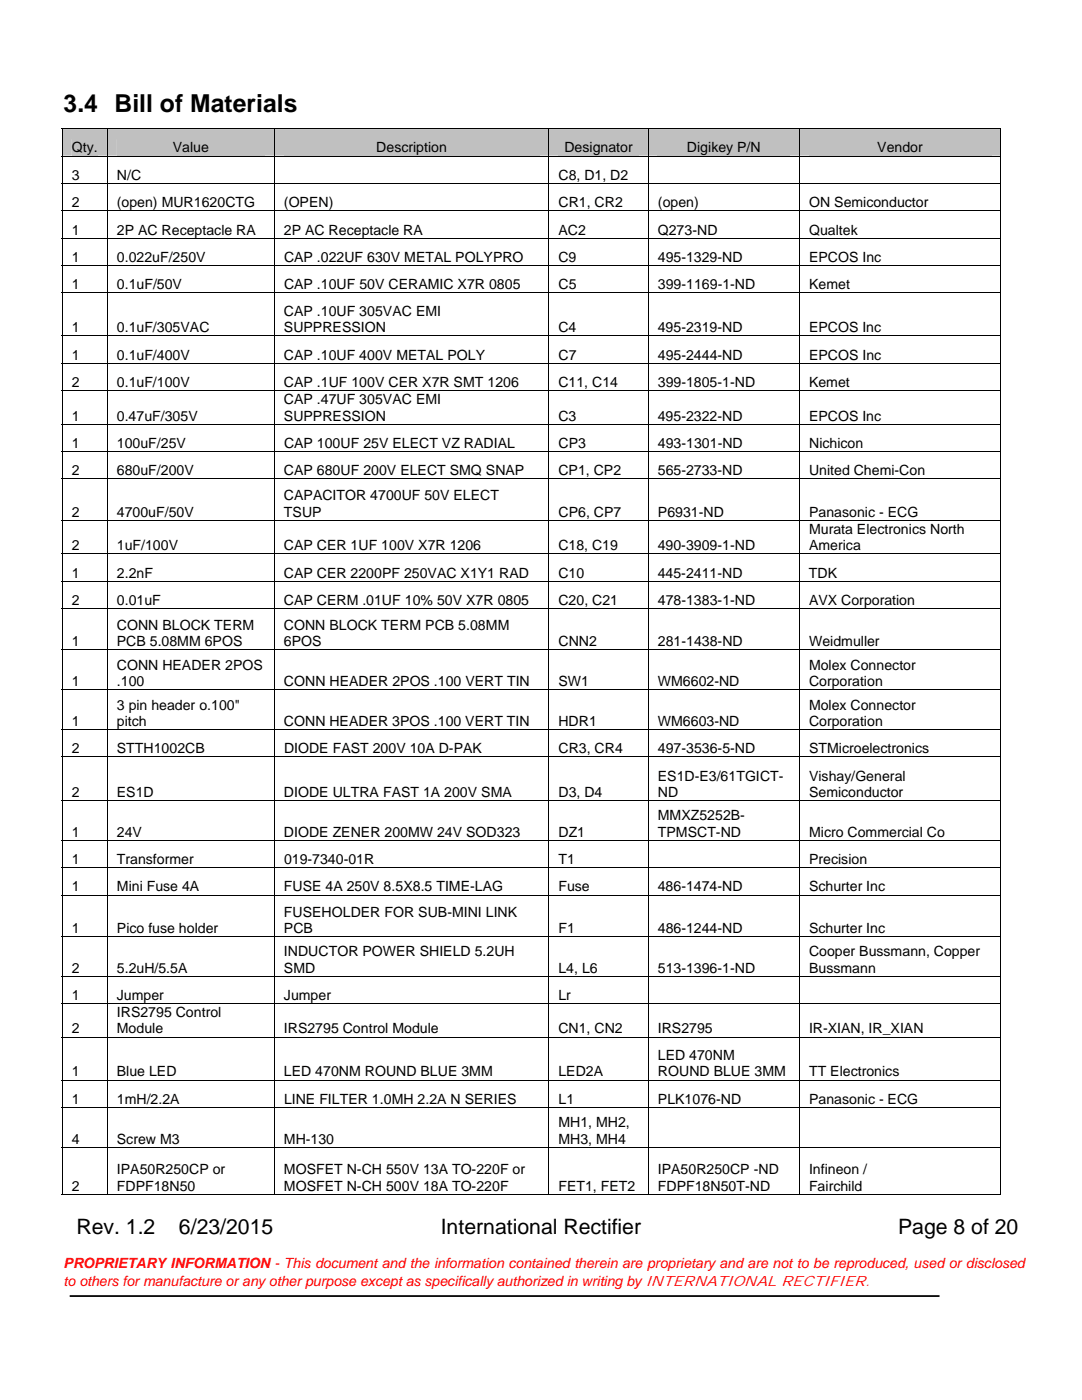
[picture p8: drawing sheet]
<svg xmlns="http://www.w3.org/2000/svg" width="216mm" height="279mm" viewBox="0 0 216 279" stroke-linecap="round" stroke-linejoin="round" font-family="sans-serif">
<defs><g id="words">
<text font-size="4.9" x="12.7" y="22.4">3.4 Bill of Materials</text>
<g font-size="4.2">
<text x="15.2" y="246.3">Rev. 1.2</text>
<text x="35.7" y="246.3">6/23/2015</text>
<text x="87.9" y="246.3">International Rectifier</text>
<text x="179.2" y="246.3">Page 8 of 20</text>
</g>
<g font-size="2.8">
<text x="14.3" y="30.4">Qty.</text>
<text x="14.3" y="35.9">3</text>
<text x="23.3" y="35.9">N/C</text>
<text x="34.5" y="30.4">Value</text>
<text x="75.1" y="30.4">Description</text>
<text x="111.4" y="35.9">C8, D1, D2</text>
<text x="112.6" y="30.4">Designator</text>
<text x="137.1" y="30.4">Digikey P/N</text>
<text x="175" y="30.4">Vendor</text>
<text x="14.3" y="41.3">2</text>
<text x="23.3" y="41.3">(open) MUR1620CTG</text>
<text x="56.7" y="41.3">(OPEN)</text>
<text x="111.5" y="41.3">CR1, CR2</text>
<text x="131.3" y="41.3">(open)</text>
<text x="161.5" y="41.3">ON Semiconductor</text>
<text x="14.3" y="46.8">1</text>
<text x="23.3" y="46.8">2P AC Receptacle RA</text>
<text x="56.6" y="46.8">2P AC Receptacle RA</text>
<text x="111.4" y="46.8">AC2</text>
<text x="131.3" y="46.8">Q273-ND</text>
<text x="161.4" y="46.8">Qualtek</text>
<text x="14.3" y="52.3">1</text>
<text x="23.3" y="52.3">0.022uF/250V</text>
<text x="56.7" y="52.3">CAP .022UF 630V METAL POLYPRO</text>
<text x="111.4" y="52.3">C9</text>
<text x="131.3" y="52.3">495-1329-ND</text>
<text x="161.4" y="52.3">EPCOS Inc</text>
<text x="14.3" y="57.7">1</text>
<text x="23.3" y="57.7">0.1uF/50V</text>
<text x="56.7" y="57.7">CAP .10UF 50V CERAMIC X7R 0805</text>
<text x="111.4" y="57.7">C5</text>
<text x="131.3" y="57.7">399-1169-1-ND</text>
<text x="161.5" y="57.7">Kemet</text>
<text x="56.7" y="63.1">CAP .10UF 305VAC EMI</text>
<text x="14.3" y="66.3">1</text>
<text x="14.3" y="71.8">1</text>
<text x="23.3" y="66.3">0.1uF/305VAC</text>
<text x="23.3" y="71.8">0.1uF/400V</text>
<text x="56.7" y="66.3">SUPPRESSION</text>
<text x="56.7" y="71.8">CAP .10UF 400V METAL POLY</text>
<text x="111.4" y="66.3">C4</text>
<text x="111.4" y="71.8">C7</text>
<text x="131.3" y="66.3">495-2319-ND</text>
<text x="131.3" y="71.8">495-2444-ND</text>
<text x="161.4" y="66.3">EPCOS Inc</text>
<text x="161.4" y="71.8">EPCOS Inc</text>
<text x="14.3" y="77.3">2</text>
<text x="23.3" y="77.3">0.1uF/100V</text>
<text x="56.7" y="77.3">CAP .1UF 100V CER X7R SMT 1206</text>
<text x="111.4" y="77.3">C11, C14</text>
<text x="131.3" y="77.3">399-1805-1-ND</text>
<text x="161.4" y="77.3">Kemet</text>
<text x="14.3" y="83.9">1</text>
<text x="23.3" y="83.9">0.47uF/305V</text>
<text x="56.7" y="80.7">CAP .47UF 305VAC EMI</text>
<text x="56.7" y="83.9">SUPPRESSION</text>
<text x="111.4" y="83.9">C3</text>
<text x="131.3" y="83.9">495-2322-ND</text>
<text x="161.4" y="83.9">EPCOS Inc</text>
<text x="14.3" y="89.4">1</text>
<text x="23.3" y="89.4">100uF/25V</text>
<text x="56.7" y="89.4">CAP 100UF 25V ELECT VZ RADIAL</text>
<text x="111.4" y="89.4">CP3</text>
<text x="131.3" y="89.4">493-1301-ND</text>
<text x="161.5" y="89.4">Nichicon</text>
<text x="14.3" y="94.8">2</text>
<text x="23.3" y="94.8">680uF/200V</text>
<text x="56.7" y="94.8">CAP 680UF 200V ELECT SMQ SNAP</text>
<text x="111.4" y="94.8">CP1, CP2</text>
<text x="131.3" y="94.8">565-2733-ND</text>
<text x="161.4" y="94.8">United Chemi-Con</text>
<text x="56.7" y="99.9">CAPACITOR 4700UF 50V ELECT</text>
<text x="14.3" y="103.1">2</text>
<text x="23.3" y="103.1">4700uF/50V</text>
<text x="56.7" y="103.1">TSUP</text>
<text x="111.5" y="103.1">CP6, CP7</text>
<text x="131.3" y="103.1">P6931-ND</text>
<text x="161.4" y="106.5">Murata Electronics North</text>
<text x="161.5" y="103.1">Panasonic - ECG</text>
<text x="14.3" y="109.8">2</text>
<text x="23.3" y="109.8">1uF/100V</text>
<text x="56.7" y="109.8">CAP CER 1UF 100V X7R 1206</text>
<text x="111.4" y="109.8">C18, C19</text>
<text x="131.3" y="109.8">490-3909-1-ND</text>
<text x="161.4" y="109.8">America</text>
<text x="14.3" y="115.3">1</text>
<text x="23.3" y="115.3">2.2nF</text>
<text x="56.7" y="115.3">CAP CER 2200PF 250VAC X1Y1 RAD</text>
<text x="111.4" y="115.3">C10</text>
<text x="131.2" y="115.3">445-2411-ND</text>
<text x="161.4" y="115.3">TDK</text>
<text x="14.3" y="120.7">2</text>
<text x="23.3" y="125.7">CONN BLOCK TERM</text>
<text x="23.3" y="120.7">0.01uF</text>
<text x="56.7" y="120.7">CAP CERM .01UF 10% 50V X7R 0805</text>
<text x="56.7" y="125.7">CONN BLOCK TERM PCB 5.08MM</text>
<text x="111.4" y="120.7">C20, C21</text>
<text x="131.3" y="120.7">478-1383-1-ND</text>
<text x="161.4" y="120.7">AVX Corporation</text>
<text x="14.3" y="129">1</text>
<text x="23.3" y="129">PCB 5.08MM 6POS</text>
<text x="56.7" y="129">6POS</text>
<text x="111.4" y="129">CNN2</text>
<text x="131.3" y="129">281-1438-ND</text>
<text x="161.5" y="129">Weidmuller</text>
<text x="14.3" y="136.9">1</text>
<text x="23.3" y="133.7">CONN HEADER 2POS</text>
<text x="23.3" y="136.9">.100</text>
<text x="56.7" y="136.9">CONN HEADER 2POS .100 VERT TIN</text>
<text x="111.5" y="136.9">SW1</text>
<text x="131.3" y="136.9">WM6602-ND</text>
<text x="161.4" y="133.7">Molex Connector</text>
<text x="161.4" y="136.9">Corporation</text>
<text x="23.3" y="141.6">3 pin header o.100&quot;</text>
<text x="161.4" y="141.6">Molex Connector</text>
<text x="14.3" y="144.8">1</text>
<text x="23.3" y="144.8">pitch</text>
<text x="56.6" y="144.8">CONN HEADER 3POS .100 VERT TIN</text>
<text x="111.4" y="144.8">HDR1</text>
<text x="131.3" y="144.8">WM6603-ND</text>
<text x="161.4" y="144.8">Corporation</text>
<text x="14.3" y="150.3">2</text>
<text x="23.3" y="150.3">STTH1002CB</text>
<text x="56.7" y="150.3">DIODE FAST 200V 10A D-PAK</text>
<text x="111.4" y="150.3">CR3, CR4</text>
<text x="131.3" y="155.8">ES1D-E3/61TGICT-</text>
<text x="131.3" y="150.3">497-3536-5-ND</text>
<text x="161.4" y="155.8">Vishay/General</text>
<text x="161.5" y="150.3">STMicroelectronics</text>
<text x="14.3" y="159">2</text>
<text x="23.3" y="159">ES1D</text>
<text x="56.7" y="159">DIODE ULTRA FAST 1A 200V SMA</text>
<text x="111.4" y="159">D3, D4</text>
<text x="131.3" y="159">ND</text>
<text x="161.4" y="159">Semiconductor</text>
<text x="14.3" y="167">1</text>
<text x="23.3" y="167">24V</text>
<text x="56.7" y="167">DIODE ZENER 200MW 24V SOD323</text>
<text x="111.4" y="167">DZ1</text>
<text x="131.3" y="163.7">MMXZ5252B-</text>
<text x="131.3" y="167">TPMSCT-ND</text>
<text x="161.4" y="167">Micro Commercial Co</text>
<text x="14.3" y="172.4">1</text>
<text x="23.3" y="172.4">Transformer</text>
<text x="56.7" y="172.4">019-7340-01R</text>
<text x="111.5" y="172.4">T1</text>
<text x="161.5" y="172.4">Precision</text>
<text x="14.3" y="177.9">1</text>
<text x="23.3" y="177.9">Mini Fuse 4A</text>
<text x="56.7" y="177.9">FUSE 4A 250V 8.5X8.5 TIME-LAG</text>
<text x="111.4" y="177.9">Fuse</text>
<text x="131.3" y="177.9">486-1474-ND</text>
<text x="161.4" y="177.9">Schurter Inc</text>
<text x="56.7" y="182.9">FUSEHOLDER FOR SUB-MINI LINK</text>
<text x="14.3" y="186.2">1</text>
<text x="23.3" y="186.2">Pico fuse holder</text>
<text x="56.7" y="186.2">PCB</text>
<text x="56.7" y="190.9">INDUCTOR POWER SHIELD 5.2UH</text>
<text x="111.4" y="186.2">F1</text>
<text x="131.3" y="186.2">486-1244-ND</text>
<text x="161.4" y="190.9">Cooper Bussmann, Copper</text>
<text x="161.4" y="186.2">Schurter Inc</text>
<text x="14.3" y="194.1">2</text>
<text x="23.3" y="194.1">5.2uH/5.5A</text>
<text x="56.7" y="194.1">SMD</text>
<text x="111.4" y="194.1">L4, L6</text>
<text x="131.3" y="194.1">513-1396-1-ND</text>
<text x="161.4" y="194.1">Bussmann</text>
<text x="14.3" y="199.6">1</text>
<text x="23.3" y="203">IRS2795 Control</text>
<text x="23.3" y="199.6">Jumper</text>
<text x="56.7" y="199.6">Jumper</text>
<text x="111.4" y="199.6">Lr</text>
<text x="14.3" y="206.2">2</text>
<text x="23.3" y="206.2">Module</text>
<text x="56.7" y="206.2">IRS2795 Control Module</text>
<text x="111.4" y="206.2">CN1, CN2</text>
<text x="131.3" y="206.2">IRS2795</text>
<text x="161.4" y="206.2">IR-XIAN, IR_XIAN</text>
<text x="14.3" y="214.8">1</text>
<text x="23.3" y="214.8">Blue LED</text>
<text x="56.7" y="214.8">LED 470NM ROUND BLUE 3MM</text>
<text x="111.4" y="214.8">LED2A</text>
<text x="131.3" y="211.6">LED 470NM</text>
<text x="131.3" y="214.8">ROUND BLUE 3MM</text>
<text x="161.5" y="214.8">TT Electronics</text>
<text x="14.3" y="220.3">1</text>
<text x="23.3" y="220.3">1mH/2.2A</text>
<text x="56.7" y="220.3">LINE FILTER 1.0MH 2.2A N SERIES</text>
<text x="111.5" y="220.3">L1</text>
<text x="131.3" y="220.3">PLK1076-ND</text>
<text x="161.5" y="220.3">Panasonic - ECG</text>
<text x="111.4" y="225">MH1, MH2,</text>
<text x="14.3" y="228.2">4</text>
<text x="23.3" y="228.2">Screw M3</text>
<text x="56.7" y="228.2">MH-130</text>
<text x="111.4" y="228.2">MH3, MH4</text>
<text x="14.3" y="237.6">2</text>
<text x="23.3" y="234.3">IPA50R250CP or</text>
<text x="23.3" y="237.6">FDPF18N50</text>
<text x="56.7" y="234.3">MOSFET N-CH 550V 13A TO-220F or</text>
<text x="56.7" y="237.6">MOSFET N-CH 500V 18A TO-220F</text>
<text x="111.4" y="237.6">FET1, FET2</text>
<text x="131.3" y="234.3">IPA50R250CP -ND</text>
<text x="131.3" y="237.6">FDPF18N50T-ND</text>
<text x="161.4" y="234.3">Infineon /</text>
<text x="161.4" y="237.6">Fairchild</text>
</g>
<g font-size="2.8" fill="#f00">
<text x="12.7" y="253">PROPRIETARY INFORMATION - This document and the information contained therein are proprietary and are not to be reproduced, used or disclosed</text>
<text x="12.7" y="256.7">to others for manufacture or any other purpose except as specifically authorized in writing by INTERNATIONAL RECTIFIER.</text>
</g>
</g></defs>
<path d="M13.9 258.7h173.6" fill="none" stroke="#000" stroke-width=".35"/>
<g fill="#c0c0c0">
<path d="M12.5 25.8h8.8v5.3h-8.8z"/>
<path d="M14.3 27.8h5.2v3.3h-5.2z"/>
<path d="M21.4 25.8h33.3v5.3h-33.3z"/>
<path d="M23.3 27.8h29.6v3.3h-29.6z"/>
<path d="M54.8 25.8h54.7v5.3h-54.7z"/>
<path d="M56.7 27.8h50.9v3.3h-50.9z"/>
<path d="M109.5 25.8h19.8v5.3h-19.8z"/>
<path d="M111.4 27.8h16.1v3.3h-16.1z"/>
<path d="M129.4 25.8h30v5.3h-30z"/>
<path d="M131.3 27.8h26.3v3.3h-26.3z"/>
<path d="M159.6 25.8h40v5.3h-40z"/>
<path d="M161.4 27.8h36.4v3.3h-36.4z"/>
</g>
<path d="M12.3 25.6h.2v.1h-.2zM199.6 25.6h.2v.1h-.2zM199.6 238.2h.2v.2h-.2z" fill="#000"/>
<g fill="none" stroke="#000" stroke-width=".2">
<path d="M12.3 25.7h187.5M12.3 31.1h187.5M12.3 36.6h187.5M12.4 25.7v5.4M12.4 31.2v5.3M12.4 36.7v5.3M21.4 25.7v5.4M21.4 31.2v5.3M21.4 36.7v5.3M54.8 25.7v5.4M54.8 31.2v5.3M54.8 36.7v5.3"/>
<path d="M109.5 25.7v5.4M109.5 31.2v5.3M109.5 36.7v5.3M129.4 25.7v5.4M129.4 31.2v5.3M129.4 36.7v5.3M159.6 25.7v5.4M159.6 31.2v5.3M159.6 36.7v5.3M199.7 25.7v5.4M199.7 31.2v5.3M199.7 36.7v5.3"/>
<path d="M12.3 42.1h187.5M12.3 47.5h187.5M12.3 53h187.5M12.3 58.5h187.5M12.4 42.1v5.4M12.4 47.6v5.3M12.4 53.1v5.3M12.4 58.5v8.5M21.4 42.1v5.4M21.4 47.6v5.3M21.4 53.1v5.3M21.4 58.5v8.5"/>
<path d="M54.8 42.1v5.4M54.8 47.6v5.3M54.8 53.1v5.3M54.8 58.5v8.5M109.5 42.1v5.4M109.5 47.6v5.3M109.5 53.1v5.3M109.5 58.5v8.5M129.4 42.1v5.4M129.4 47.6v5.3M129.4 53.1v5.3M129.4 58.5v8.5"/>
<path d="M159.6 42.1v5.4M159.6 47.6v5.3M159.6 53.1v5.3M159.6 58.5v8.5M199.7 42.1v5.4M199.7 47.6v5.3M199.7 53.1v5.3M199.7 58.5v8.5M12.3 67h187.5M12.3 72.5h187.5M12.3 78h187.5M12.4 67.1v5.3"/>
<path d="M12.4 72.6v5.3M12.4 78.1v6.5M21.4 67.1v5.3M21.4 72.6v5.3M21.4 78.1v6.5M54.8 67.1v5.3M54.8 72.6v5.3M54.8 78.1v6.5M109.5 67.1v5.3M109.5 72.6v5.3M109.5 78.1v6.5M129.4 67.1v5.3"/>
<path d="M129.4 72.6v5.3M129.4 78.1v6.5M159.6 67.1v5.3M159.6 72.6v5.3M159.6 78.1v6.5M199.7 67.1v5.3M199.7 72.6v5.3M199.7 78.1v6.5M12.3 84.6h187.5M12.3 90.1h187.5M12.3 95.6h187.5M12.4 84.7v5.3"/>
<path d="M12.4 90.2v5.3M12.4 95.7v8.1M21.4 84.7v5.3M21.4 90.2v5.3M21.4 95.7v8.1M54.8 84.7v5.3M54.8 90.2v5.3M54.8 95.7v8.1M109.5 84.7v5.3M109.5 90.2v5.3M109.5 95.7v8.1M129.4 84.7v5.3"/>
<path d="M129.4 90.2v5.3M129.4 95.7v8.1M159.6 84.7v5.3M159.6 90.2v5.3M159.6 95.7v8.1M199.7 84.7v5.3M199.7 90.2v5.3M199.7 95.7v8.1M12.3 103.8h187.5M12.3 110.5h187.5M12.3 116h187.5M12.4 103.9v6.5"/>
<path d="M12.4 110.6v5.3M12.4 116.1v5.2M21.4 103.9v6.5M21.4 110.6v5.3M21.4 116.1v5.2M54.8 103.9v6.5M54.8 110.6v5.3M54.8 116.1v5.2M109.5 103.9v6.5M109.5 110.6v5.3M109.5 116.1v5.2M129.4 103.9v6.5"/>
<path d="M129.4 110.6v5.3M129.4 116.1v5.2M159.6 103.9v6.5M159.6 110.6v5.3M159.6 116.1v5.2M199.7 103.9v6.5M199.7 110.6v5.3M199.7 116.1v5.2M12.3 121.4h187.5M12.3 129.7h187.5M12.3 137.6h187.5M12.4 121.5v8.1"/>
<path d="M12.4 129.8v7.7M12.4 137.7v7.8M21.4 121.5v8.1M21.4 129.8v7.7M21.4 137.7v7.8M54.8 121.5v8.1M54.8 129.8v7.7M54.8 137.7v7.8M109.5 121.5v8.1M109.5 129.8v7.7M109.5 137.7v7.8M129.4 121.5v8.1"/>
<path d="M129.4 129.8v7.7M129.4 137.7v7.8M159.6 121.5v8.1M159.6 129.8v7.7M159.6 137.7v7.8M199.7 121.5v8.1M199.7 129.8v7.7M199.7 137.7v7.8M12.3 145.6h187.5M12.3 151h187.5M12.3 159.8h187.5M12.4 145.6v5.4"/>
<path d="M12.4 151.1v8.6M12.4 159.9v7.7M21.4 145.6v5.4M21.4 151.1v8.6M21.4 159.9v7.7M54.8 145.6v5.4M54.8 151.1v8.6M54.8 159.9v7.7M109.5 145.6v5.4M109.5 151.1v8.6M109.5 159.9v7.7M129.4 145.6v5.4"/>
<path d="M129.4 151.1v8.6M129.4 159.9v7.7M159.6 145.6v5.4M159.6 151.1v8.6M159.6 159.9v7.7M199.7 145.6v5.4M199.7 151.1v8.6M199.7 159.9v7.7M12.3 167.7h187.5M12.3 173.2h187.5M12.3 178.6h187.5M12.4 167.8v5.3"/>
<path d="M12.4 173.2v5.4M12.4 178.7v8.1M21.4 167.8v5.3M21.4 173.2v5.4M21.4 178.7v8.1M54.8 167.8v5.3M54.8 173.2v5.4M54.8 178.7v8.1M109.5 167.8v5.3M109.5 173.2v5.4M109.5 178.7v8.1M129.4 167.8v5.3"/>
<path d="M129.4 173.2v5.4M129.4 178.7v8.1M159.6 167.8v5.3M159.6 173.2v5.4M159.6 178.7v8.1M199.7 167.8v5.3M199.7 173.2v5.4M199.7 178.7v8.1M12.3 186.9h187.5M12.3 194.8h187.5M12.4 187v7.8M12.4 194.9v5.3"/>
<path d="M21.4 187v7.8M21.4 194.9v5.3M54.8 187v7.8M54.8 194.9v5.3M109.5 187v7.8M109.5 194.9v5.3M129.4 187v7.8M129.4 194.9v5.3M159.6 187v7.8M159.6 194.9v5.3M199.7 187v7.8M199.7 194.9v5.3"/>
<path d="M12.3 200.3h187.5M12.3 207h187.5M12.3 215.5h187.5M12.4 200.4v6.5M12.4 207.1v8.4M12.4 215.6v5.3M21.4 200.4v6.5M21.4 207.1v8.4M21.4 215.6v5.3M54.8 200.4v6.5M54.8 207.1v8.4M54.8 215.6v5.3"/>
<path d="M109.5 200.4v6.5M109.5 207.1v8.4M109.5 215.6v5.3M129.4 200.4v6.5M129.4 207.1v8.4M129.4 215.6v5.3M159.6 200.4v6.5M159.6 207.1v8.4M159.6 215.6v5.3M199.7 200.4v6.5M199.7 207.1v8.4M199.7 215.6v5.3"/>
<path d="M12.3 221h187.5M12.3 228.9h187.5M12.3 238.3h9.1M12.4 221.1v7.8M12.4 229v9.4M21.4 221.1v7.8M21.4 229v9.4M21.5 238.3h33.2M54.8 221.1v7.8M54.8 229v9.4M54.9 238.3h54.6M109.5 221.1v7.8"/>
<path d="M109.5 229v9.4M109.6 238.3h19.7M129.4 221.1v7.8M129.4 229v9.4M129.5 238.3h30M159.6 221.1v7.8M159.6 229v9.4M159.6 238.3h40M199.7 221.1v7.8M199.7 229v9.4"/>
</g>
<use href="#words"/>
</svg>
